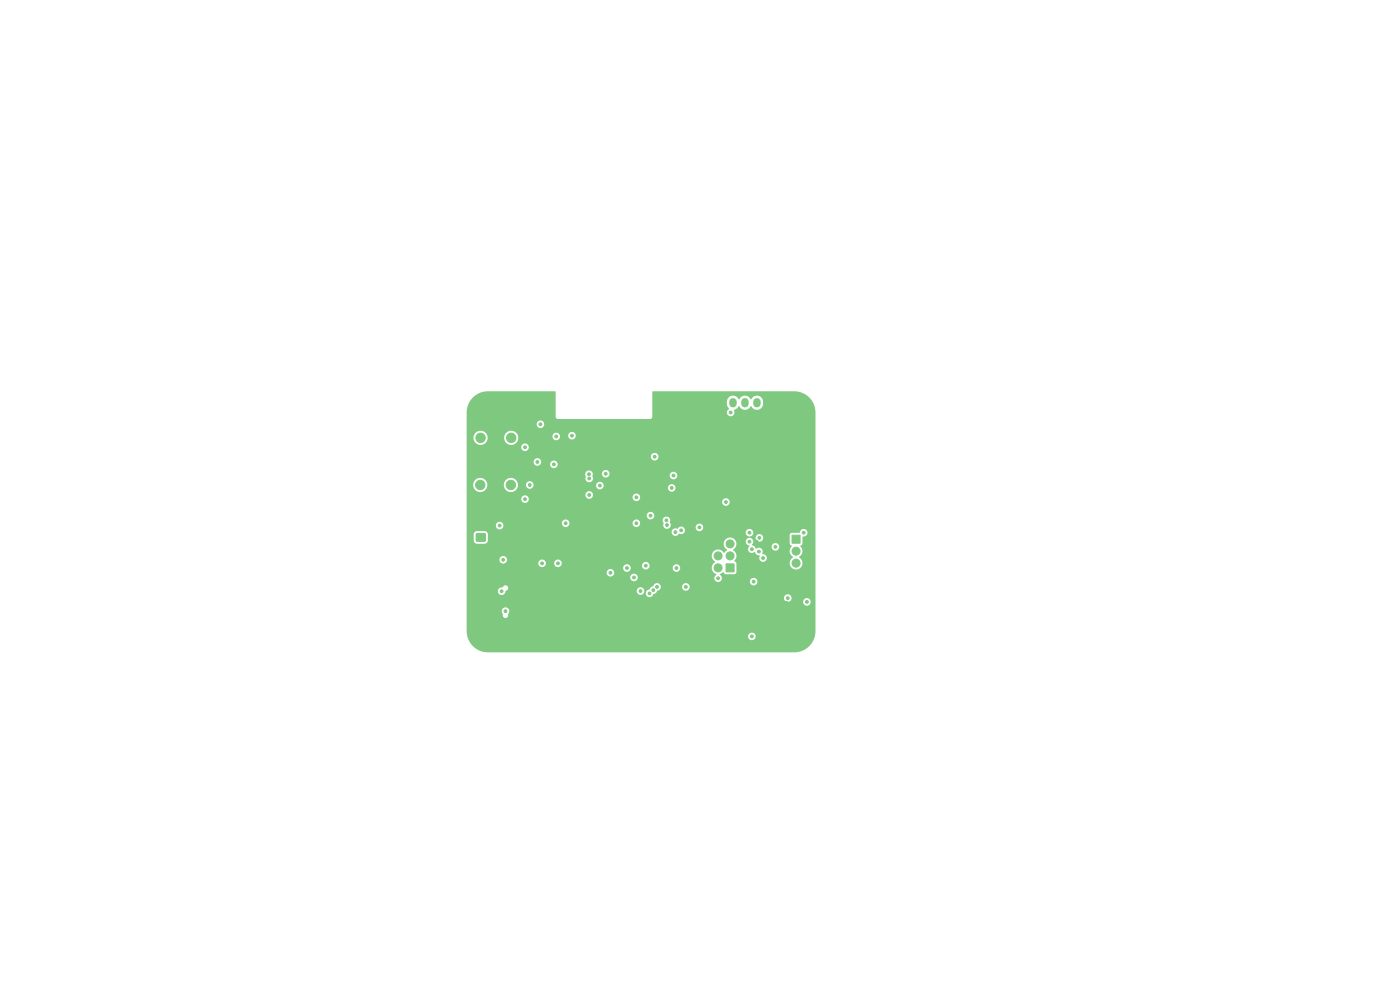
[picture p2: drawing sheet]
<svg xmlns="http://www.w3.org/2000/svg" width="297mm" height="210mm" viewBox="0 0 297 210" stroke-linecap="round" stroke-linejoin="round" font-family="sans-serif">
<path d="M103.3 123.3h.6M103.3 132h.6M107.2 123.3h1.1M107.2 132h1.1" fill="none" stroke="#7fc87f" stroke-width="1"/>
<g fill="#7fc87f" stroke="#7fc87f" stroke-width=".21">
<path d="M101.1 113.2h1.8v1.6h-1.8z"/>
<path d="M154 119.6h1.7v1.7h-1.7z"/>
<path d="M168 113.5h1.7v1.7h-1.7z"/>
<circle cx="152.3" cy="120.5" r=".85"/>
<circle cx="154.9" cy="117.9" r=".85"/>
<circle cx="152.3" cy="117.9" r=".85"/>
<circle cx="154.9" cy="115.4" r=".85"/>
<circle cx="152.3" cy="115.4" r=".85"/>
<circle cx="168.9" cy="116.9" r=".85"/>
<circle cx="168.9" cy="119.5" r=".85"/>
<circle cx="168.9" cy="122" r=".85"/>
<circle cx="130.6" cy="115.4" r=".25"/>
<circle cx="131.8" cy="115.4" r=".25"/>
<circle cx="133" cy="115.4" r=".25"/>
<circle cx="130.6" cy="114" r=".25"/>
<circle cx="131.8" cy="114" r=".25"/>
<circle cx="133" cy="114" r=".25"/>
<circle cx="101.9" cy="98.4" r="1"/>
<circle cx="108.4" cy="98.4" r="1"/>
<circle cx="101.9" cy="102.9" r="1"/>
<circle cx="108.4" cy="102.9" r="1"/>
<circle cx="101.9" cy="88.4" r="1"/>
<circle cx="108.4" cy="88.4" r="1"/>
<circle cx="101.9" cy="92.9" r="1"/>
<circle cx="108.4" cy="92.9" r="1"/>
<circle cx="155" cy="87.5" r=".3"/>
<circle cx="153" cy="87.5" r=".3"/>
<circle cx="118" cy="92.6" r=".3"/>
<circle cx="142.5" cy="103.5" r=".3"/>
<circle cx="114" cy="98" r=".3"/>
<circle cx="121.3" cy="92.4" r=".3"/>
<circle cx="111.5" cy="130" r=".3"/>
<circle cx="124" cy="96" r=".3"/>
<circle cx="167" cy="122.9" r=".3"/>
<circle cx="137.8" cy="111.2" r=".3"/>
<circle cx="116" cy="95" r=".3"/>
<circle cx="112.4" cy="97.4" r=".3"/>
<circle cx="160.5" cy="114.9" r=".3"/>
<circle cx="129" cy="97.5" r=".3"/>
<circle cx="114.8" cy="107" r=".3"/>
<circle cx="109.4" cy="109.9" r=".3"/>
<circle cx="134.5" cy="119.5" r=".3"/>
<circle cx="162.4" cy="123.4" r=".3"/>
<circle cx="128" cy="114" r=".3"/>
<circle cx="120.9" cy="89.9" r=".3"/>
<circle cx="166" cy="123.5" r=".3"/>
<circle cx="115" cy="106" r=".3"/>
<circle cx="102.4" cy="135.9" r=".3"/>
<circle cx="113.9" cy="111.4" r=".3"/>
<circle cx="114" cy="117" r=".3"/>
<circle cx="127" cy="114" r=".3"/>
<circle cx="112.2" cy="87.6" r=".3"/>
<circle cx="106.5" cy="115" r=".3"/>
<circle cx="115" cy="93.9" r=".3"/>
<circle cx="108.9" cy="135.9" r=".3"/>
<circle cx="131" cy="115" r=".3"/>
<circle cx="108.5" cy="136.5" r=".3"/>
<circle cx="164.5" cy="114.5" r=".3"/>
<circle cx="113" cy="96.5" r=".3"/>
<circle cx="137.7" cy="112" r=".3"/>
<circle cx="109.2" cy="131.7" r=".3"/>
<circle cx="151.9" cy="113.4" r=".3"/>
<circle cx="129.5" cy="96.5" r=".3"/>
<circle cx="160.9" cy="134.9" r=".3"/>
<circle cx="126.5" cy="98.5" r=".3"/>
<circle cx="109.5" cy="124" r=".3"/>
<circle cx="107.4" cy="114.9" r=".3"/>
<circle cx="114.5" cy="117.5" r=".3"/>
<circle cx="129.5" cy="94" r=".3"/>
<circle cx="132.5" cy="114.5" r=".3"/>
<circle cx="109.4" cy="130.9" r=".3"/>
<circle cx="112.5" cy="89.5" r=".3"/>
<circle cx="114" cy="112" r=".3"/>
<circle cx="112" cy="129.5" r=".3"/>
<circle cx="135.4" cy="89.9" r=".3"/>
<circle cx="101.5" cy="109.5" r=".3"/>
<circle cx="112.9" cy="90.9" r=".3"/>
<circle cx="106.4" cy="116" r=".3"/>
<circle cx="166.9" cy="127.9" r=".3"/>
<circle cx="112.9" cy="100.9" r=".3"/>
<circle cx="103" cy="136" r=".3"/>
<circle cx="117" cy="93.9" r=".3"/>
<circle cx="135" cy="119" r=".3"/>
<circle cx="124" cy="94.5" r=".3"/>
<circle cx="110" cy="109.5" r=".3"/>
<circle cx="170.9" cy="124.4" r=".3"/>
<circle cx="112.3" cy="127.7" r=".3"/>
<circle cx="166" cy="116.5" r=".3"/>
<circle cx="138" cy="109.4" r=".3"/>
<circle cx="128.5" cy="100.5" r=".3"/>
<circle cx="148.4" cy="111.9" r=".3"/>
<circle cx="117.5" cy="98.5" r=".3"/>
<circle cx="167.1" cy="126.9" r=".3"/>
<circle cx="133" cy="120.5" r=".3"/>
<circle cx="129.5" cy="121.5" r=".3"/>
<circle cx="112.4" cy="102.9" r=".3"/>
<circle cx="111.4" cy="94.9" r=".3"/>
<circle cx="120" cy="111" r=".3"/>
<circle cx="159.9" cy="123.4" r=".3"/>
<circle cx="114.7" cy="90" r=".3"/>
<circle cx="159.5" cy="135" r=".3"/>
<circle cx="145.5" cy="124.5" r=".3"/>
<circle cx="137" cy="120" r=".3"/>
<circle cx="106" cy="111.5" r=".3"/>
<circle cx="171.2" cy="127.7" r=".3"/>
<circle cx="170.5" cy="113" r=".3"/>
<circle cx="111.4" cy="105.9" r=".3"/>
<circle cx="152.3" cy="122.7" r=".3"/>
<circle cx="164.5" cy="116" r=".3"/>
<circle cx="139.4" cy="124.5" r=".3"/>
<circle cx="138.6" cy="125.2" r=".3"/>
<circle cx="161.9" cy="118.4" r=".3"/>
<circle cx="143.5" cy="120.5" r=".3"/>
<circle cx="115" cy="119.5" r=".3"/>
<circle cx="107.2" cy="129.6" r=".3"/>
<circle cx="106.4" cy="125.4" r=".3"/>
<circle cx="118.4" cy="119.5" r=".3"/>
<circle cx="125" cy="100.6" r=".3"/>
<circle cx="154" cy="106.5" r=".3"/>
<circle cx="161" cy="117" r=".3"/>
<circle cx="161.1" cy="114.1" r=".3"/>
<circle cx="138.9" cy="96.9" r=".3"/>
<circle cx="142.9" cy="100.9" r=".3"/>
<circle cx="159.5" cy="116.5" r=".3"/>
<circle cx="125" cy="101.5" r=".3"/>
<circle cx="159" cy="113" r=".3"/>
<circle cx="159" cy="114.9" r=".3"/>
<circle cx="135.9" cy="125.4" r=".3"/>
<circle cx="141.4" cy="110.4" r=".3"/>
<circle cx="143.3" cy="112.9" r=".3"/>
<circle cx="137.8" cy="125.9" r=".3"/>
<circle cx="134.5" cy="122.5" r=".3"/>
<circle cx="135" cy="105.5" r=".3"/>
<circle cx="125" cy="105" r=".3"/>
<circle cx="127.3" cy="103" r=".3"/>
<circle cx="141.5" cy="111.4" r=".3"/>
<circle cx="144.5" cy="112.5" r=".3"/>
<circle cx="106.7" cy="118.8" r=".3"/>
<circle cx="135" cy="111" r=".3"/>
</g>
<path d="M101.8 111.5h.3" fill="none" stroke="#7fc87f" stroke-width="1.7"/>
<path d="M153 85.2v.4M155.5 85.2v.4M158 85.2v.4M160.6 85.2v.4" fill="none" stroke="#7fc87f" stroke-width="1.6"/>
<path d="M100.3 84.3a4.5 4.5 0 0 1 3.3-1.3h14.2l.1 5.4 .4 .5h19.6l.5-.5v-3.3h15.8v.8l.3 .6a.38 .38 0 0 1 .1 .4 .38 .38 0 0 1-.3 .2 .83 .83 0 0 0 .8 1.2 .83 .83 0 0 0 .6-1.3l.6-.4 .5-.4a1.43 1.43 0 0 0 2.5 0 1.35 1.35 0 0 0 1.5 .7 1.35 1.35 0 0 0 1.1-1.2l-.1-.8a1.36 1.36 0 0 0-1.1-1 1.36 1.36 0 0 0-1.4 .8 1.42 1.42 0 0 0-1.3-.8 1.42 1.42 0 0 0-1.2 .8 1.35 1.35 0 0 0-1.5-.8 1.35 1.35 0 0 0-1.1 1.2h-15.8v-2l.1-.1h29.9a4.5 4.5 0 0 1 4.6 4.5v46.4a4.5 4.5 0 0 1-4.5 4.5h-65a4.5 4.5 0 0 1-4.4-3.5h59.6v.2a.8 .8 0 0 0 1.2 .6 .8 .8 0 0 0 0-1.4 .8 .8 0 0 0-1.2 .6h-59.6l-.1-5.3h7.4l.3 .6a.63 .63 0 0 0 .5 .9 .63 .63 0 0 0 .6-.9 .8 .8 0 0 0-.2-1.3 .8 .8 0 0 0-1.2 .7h-7.4v-2.8h67.3v.2a.8 .8 0 0 0 1.2 .6h2.9v.2a.8 .8 0 0 0 1.2 .6 .8 .8 0 0 0 0-1.4 .8 .8 0 0 0-1.2 .6h-2.9a.8 .8 0 0 0 .1-1.4 .8 .8 0 0 0-1.3 .6h-67.3v-1.5h6.6v.2a.85 .85 0 0 0 .9 .7 .85 .85 0 0 0 .8-.9h27.8a.8 .8 0 0 0 .5 .8 .8 .8 0 0 0 1-.3h.4v.2a.86 .86 0 0 0 .8 .7 .86 .86 0 0 0 .9-.7l.4-.2 .4-.5a.8 .8 0 0 0 .7-.9h4.5v.2a.8 .8 0 0 0 1.2 .6 .8 .8 0 0 0 0-1.4 .8 .8 0 0 0-1.2 .6h-4.5v-.1a.85 .85 0 0 0-.9-.6 .85 .85 0 0 0-.8 .7l-.4 .2-.4 .5a.8 .8 0 0 0-.7 .7h-.4a.8 .8 0 0 0-.5-1.2 .8 .8 0 0 0-1 .7h-27.6a.6 .6 0 0 0 0-1 .6 .6 0 0 0-.9 .3 .81 .81 0 0 0-1 .7h-6.6v-2.9h34.7v.2a.8 .8 0 0 0 1.2 .6 .8 .8 0 0 0 0-1.4 .8 .8 0 0 0-1.2 .6h-34.7v-1h29.7v.2a.8 .8 0 0 0 1.2 .6 .8 .8 0 0 0 0-1.4 .8 .8 0 0 0-1.2 .6h-29.7v-1h33.2v.2a.8 .8 0 0 0 1.1 .6 .8 .8 0 0 0 .3-1.3h2.6v.2a.8 .8 0 0 0 .6 .7 .8 .8 0 0 0 .9-.4h5v.2a.8 .8 0 0 0 1.2 .6 .8 .8 0 0 0 0-1.4 .8 .8 0 0 0-1.2 .6h-5a.8 .8 0 0 0-.5-1.2 .8 .8 0 0 0-1 .7h-2.7a.8 .8 0 0 0-1.3 .5h-33.2v-1.7h6.9v.1a.8 .8 0 0 0 1.3 .6h7v.2a.8 .8 0 0 0 .9 .7 .8 .8 0 0 0 .7-.9h1.8v.2a.8 .8 0 0 0 1.2 .6 .8 .8 0 0 0 0-1.4 .8 .8 0 0 0-1.2 .6h-1.8v-.1a.8 .8 0 0 0-.9-.6 .8 .8 0 0 0-.7 .7h-6.9a.8 .8 0 0 0-.2-1.4 .8 .8 0 0 0-1.2 .7h-6.9v-.9h52l.2 .8 .5 .6a1.46 1.46 0 0 0-.7 1.4 1.46 1.46 0 0 0 1 1.2 .84 .84 0 0 0-.4 1.2 .84 .84 0 0 0 1.2 .3h6.3v.2a.8 .8 0 0 0 1.2 .6 .8 .8 0 0 0 0-1.4 .8 .8 0 0 0-1.2 .6h-6.3l.2-.3a.95 .95 0 0 0-.3-1.2l.7-.5 .5 .5h1.9l.3-.1 .1-.3v-1.9l-.4-.5a1.49 1.49 0 0 0-.3-2.4l.2-.1a1.34 1.34 0 0 0 .4-1.7h2.1v.2a1.02 1.02 0 0 0 .8 .8 .87 .87 0 0 0-.1 1.2 .87 .87 0 0 0 1.2 .1l.4 .5 .7 .3a.84 .84 0 0 0 .4 1.2 .84 .84 0 0 0 1.1-.8 .84 .84 0 0 0-1-.8 .87 .87 0 0 0-.2-1.1 .87 .87 0 0 0-1.1 0l-.3-.5h3.6a.8 .8 0 0 0 1.1 .9 .8 .8 0 0 0 .2-1.4 .8 .8 0 0 0-1.3 .4v.1h-3.6l-.6-.3a.82 .82 0 0 0-.1-1.4 .82 .82 0 0 0-1.2 .6h-2.1l-.1-.1a1.38 1.38 0 0 0-2.1-.2 1.38 1.38 0 0 0 .3 2.2l-.5 .6a1.6 1.6 0 0 0-2.1-.5l-.4 .4-.2 .6h-52v-4.5h1.5l.1 1.6 .6 .5 1.9-.1 .3-.4 .1-.9h56.8v.2a.8 .8 0 0 0 1.2 .6 .8 .8 0 0 0 .1-1.3h5.9v1.8l.5 .5a1.57 1.57 0 0 0 .2 2.4 1.39 1.39 0 0 0-.4 2.1 1.39 1.39 0 0 0 2.2 0 1.39 1.39 0 0 0-.5-2.1 1.52 1.52 0 0 0 .3-2.4l.4-.5 .1-1.5a.81 .81 0 0 0 1-.6 .81 .81 0 0 0-.7-1 .81 .81 0 0 0-.9 .7l-1.8 .1-.4 .5h-5.9a.8 .8 0 0 0-1.3 .5h-56.8v-.8l-.3-.4h39.3a.88 .88 0 0 0 .6 .9 .88 .88 0 0 0 1-.5 .79 .79 0 0 0 1.1-.3h13v.2a.8 .8 0 0 0 1.2 .6 .8 .8 0 0 0 0-1.4 .8 .8 0 0 0-1.2 .6h-13l.1-.6-.4-.5h2.7v.2a.8 .8 0 0 0 1.2 .6 .8 .8 0 0 0 0-1.4 .8 .8 0 0 0-1.2 .6h-2.7a1.05 1.05 0 0 0-1.3 .4 .8 .8 0 0 0-1.1 .6h-39.3l-.4-.2h-1.6l-.4 .2-.3 .5h-1.5v-1.9h6.2a.8 .8 0 0 0 1.1 .8 .8 .8 0 0 0 .3-1.3h12.6v.2a.8 .8 0 0 0 .9 .7 .8 .8 0 0 0 .7-.9h13.4v.2a.8 .8 0 0 0 1.2 .6 .8 .8 0 0 0 0-1.4h5.2l.2 .6a.85 .85 0 0 0 .2 1.1 .85 .85 0 0 0 1.2-.1 .85 .85 0 0 0-.1-1.2 .8 .8 0 0 0-.5-1.1 .8 .8 0 0 0-1 .7h-5.2a.8 .8 0 0 0-1.2 .6h-13.4a.8 .8 0 0 0-.8-.7 .8 .8 0 0 0-.8 .7h-12.7a.8 .8 0 0 0-1.3 .5h-6.2v-2.1h38.2v.2a.8 .8 0 0 0 1.2 .6 .8 .8 0 0 0 0-1.4 .8 .8 0 0 0-1.2 .6h-38.2v-3.5h11.6v.2a.8 .8 0 0 0 .5 .6 .8 .8 0 0 0 .9-.2h41.2v.2a.8 .8 0 0 0 1.2 .6 .8 .8 0 0 0 0-1.4 .8 .8 0 0 0-1.2 .6h-41.2a.8 .8 0 0 0-.3-1.3 .8 .8 0 0 0-1.1 .7h-11.6v-.9h25.2v.2a.8 .8 0 0 0 .6 .7 .8 .8 0 0 0 .9-.4h8.5v.2a.8 .8 0 0 0 1.2 .6 .8 .8 0 0 0 0-1.4 .8 .8 0 0 0-1.2 .6h-8.5a.8 .8 0 0 0-.5-1.2 .8 .8 0 0 0-1 .7h-25.2v-2.1h1.4v.2a1.51 1.51 0 0 0 1.6 1.4 1.51 1.51 0 0 0 1.4-1.6h3.5v.2a1.5 1.5 0 0 0 1.6 1.4 1.5 1.5 0 0 0 1.4-1.6h1.7v.2a.8 .8 0 0 0 .8 .7 .8 .8 0 0 0 .8-.8h13.3v.2a.8 .8 0 0 0 .6 .7 .8 .8 0 0 0 .8-.4h13.8v.2a.8 .8 0 0 0 1.2 .6 .8 .8 0 0 0 0-1.4 .8 .8 0 0 0-1.2 .6h-13.7a.8 .8 0 0 0-.5-1.2 .8 .8 0 0 0-1 .7h-13.3v-.1a.8 .8 0 0 0-.8-.7 .8 .8 0 0 0-.8 .7h-1.7a1.51 1.51 0 0 0-1.5-1.4 1.51 1.51 0 0 0-1.5 1.4h-3.5l-.1-.3a1.51 1.51 0 0 0-1.5-1.1 1.51 1.51 0 0 0-1.4 1.4h-1.4v-2.3h25.2v.5a.87 .87 0 0 0 .3 1.1 .87 .87 0 0 0 1.1-.1l.2-.4-.1-.6v-.6h2v.2a.8 .8 0 0 0 .7 .7 .8 .8 0 0 0 .8-.5h12.9v.2a.8 .8 0 0 0 1.2 .6 .8 .8 0 0 0 0-1.4 .8 .8 0 0 0-1.2 .6l-12.8-.1a.8 .8 0 0 0-.6-1 .8 .8 0 0 0-1 .7h-2a.8 .8 0 0 0-.8-.6 .8 .8 0 0 0-.7 .7h-25.2v-2.6h14.2v.2a.8 .8 0 0 0 .6 .7 .8 .8 0 0 0 .9-.4h2v.2a.8 .8 0 0 0 1.2 .6 .8 .8 0 0 0 0-1.4 .8 .8 0 0 0-1.2 .6h-2a.8 .8 0 0 0-.5-1.2 .8 .8 0 0 0-1 .7h-14.2v-1.1h39.1v.2a.8 .8 0 0 0 1.2 .6 .8 .8 0 0 0 0-1.4 .8 .8 0 0 0-1.2 .6h-39.1v-2h11.6v.2a.8 .8 0 0 0 1.2 .6 .8 .8 0 0 0 0-1.4 .8 .8 0 0 0-1.2 .6h-11.6v-2h1.4v.2a1.51 1.51 0 0 0 1.7 1.4 1.51 1.51 0 0 0 1.4-1.6h3.4v.2a1.5 1.5 0 0 0 1.8 1.4 1.5 1.5 0 0 0 1.2-1.9h7.3v.2a.8 .8 0 0 0 1 .7 .8 .8 0 0 0 .6-1.1h1.7v.2a.8 .8 0 0 0 1.3 .6 .8 .8 0 0 0 0-1.4 .8 .8 0 0 0-1.3 .6h-1.7l-.1-.1a.8 .8 0 0 0-.9-.4 .8 .8 0 0 0-.6 .7h-7.3l-.1-.2a1.51 1.51 0 0 0-1.6-.9 1.51 1.51 0 0 0-1.3 1.4h-3.4l-.1-.3a1.51 1.51 0 0 0-1.6-1.1 1.51 1.51 0 0 0-1.4 1.4h-1.4v-2.9h14.8v.2a.8 .8 0 0 0 1.3 .6 .8 .8 0 0 0 0-1.4 .8 .8 0 0 0-1.3 .6h-14.8v-2.4a4.5 4.5 0 0 1 1.3-3.2z" fill="#7fc87f"/>
</svg>
